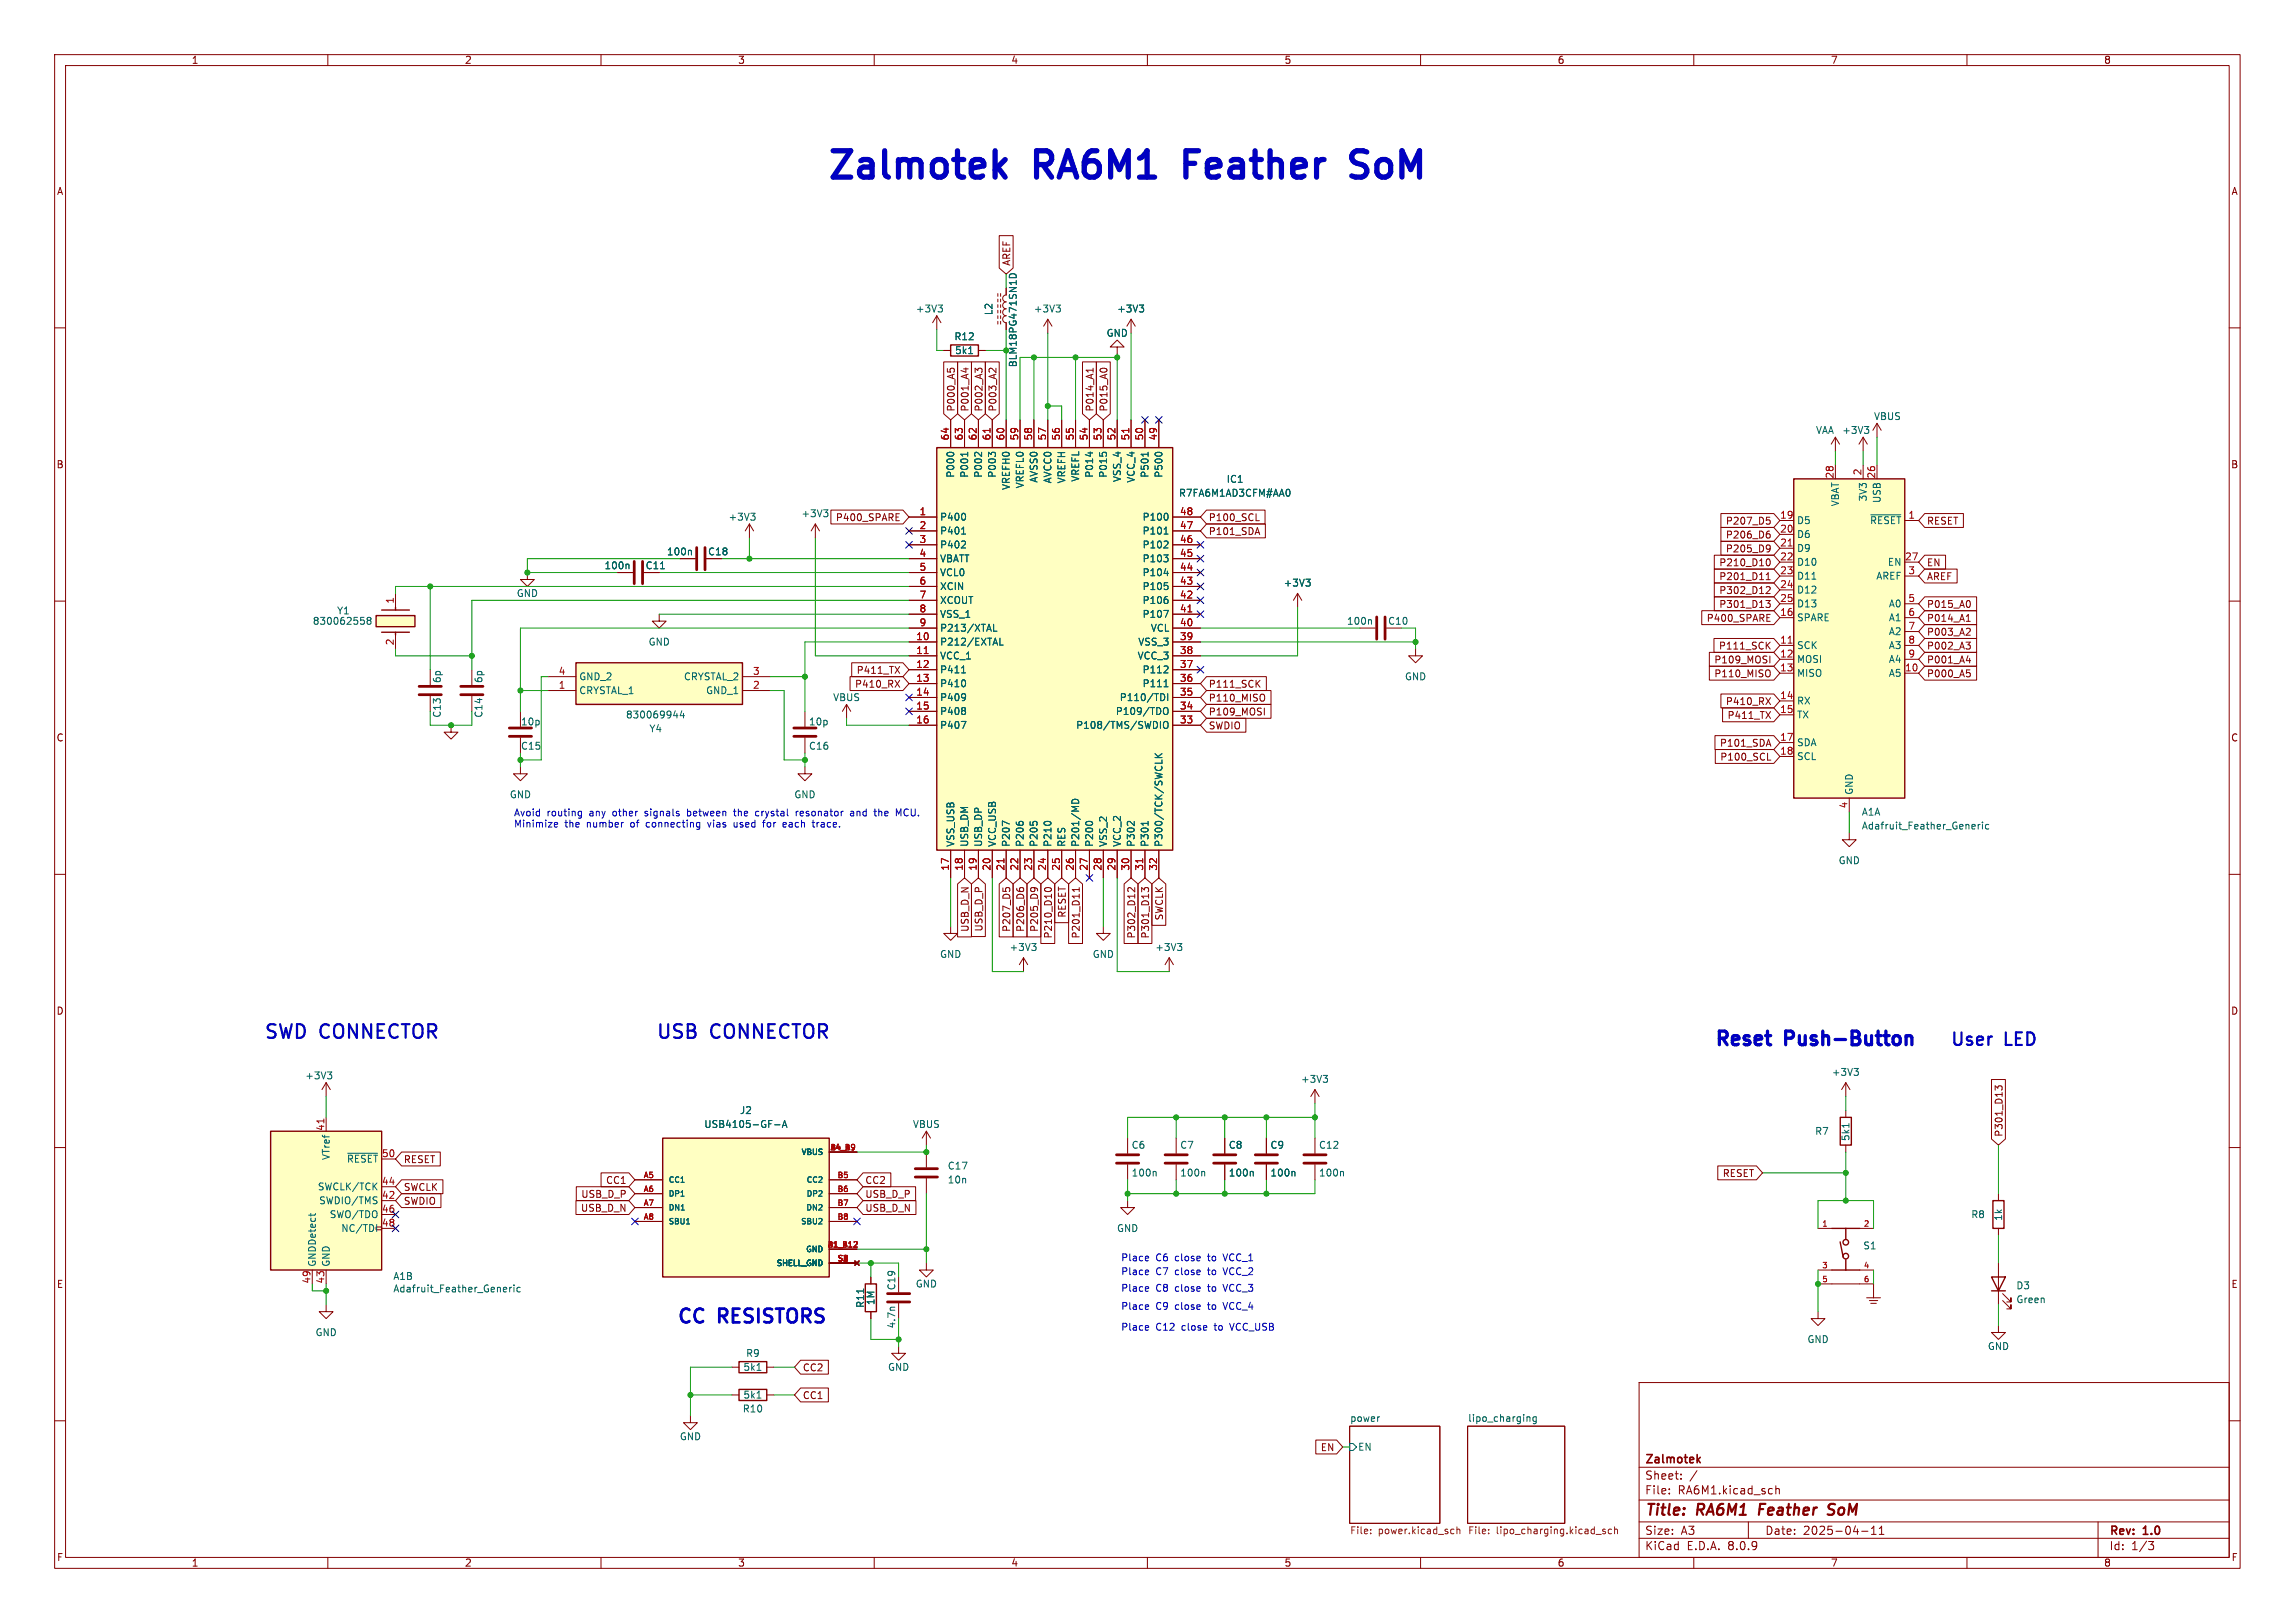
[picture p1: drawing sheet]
<svg xmlns="http://www.w3.org/2000/svg" width="297mm" height="210mm" viewBox="0 0 297 210" stroke-linecap="round" stroke-linejoin="round" font-family="sans-serif">
<defs><g id="words">
<g font-size="4.8" fill="#0000c2">
<text x="106.7" y="24.1">Zalmotek</text>
<text x="134" y="24.1">RA6M1</text>
<text x="154.7" y="24.1">Feather</text>
<text x="177.7" y="24.1">SoM</text>
</g>
<g font-size="2.5" fill="#0000c2">
<text x="34.1" y="134.5">SWD CONNECTOR</text>
<text x="84.9" y="134.5">USB</text>
<text x="92" y="134.5">CONNECTOR</text>
<text x="221.8" y="135.4">Reset</text>
<text x="231.3" y="135.4">Push-Button</text>
<text x="87.6" y="171.3">CC</text>
<text x="93.1" y="171.3">RESISTORS</text>
</g>
<g font-size="2.3" fill="#0000c2">
<text x="252.3" y="135.4">User</text>
<text x="259.5" y="135.4">LED</text>
</g>
<g font-size="2" fill="#840000">
<text x="212.8" y="196.5">Title:</text>
<text x="219.7" y="196.5">RA6M1</text>
<text x="228.2" y="196.5">Feather</text>
<text x="237.8" y="196.5">SoM</text>
</g>
<g font-size="1.5" fill="#840000">
<text x="212.8" y="191.6">Sheet:</text>
<text x="212.8" y="189.6">Zalmotek</text>
<text x="212.8" y="193.5">File:</text>
<text x="217.1" y="193.5">RA6M1.kicad_sch</text>
<text x="212.8" y="200.7">KiCad</text>
<text x="212.8" y="198.7">Size:</text>
<text x="217.5" y="198.7">A3</text>
<text x="218.3" y="200.7">E.D.A.</text>
<text x="223.7" y="200.7">8.0.9</text>
<text x="228.4" y="198.7">Date:</text>
<text x="233.3" y="198.7">2025-04-11</text>
<text x="272.9" y="198.9">Rev:</text>
<text x="272.9" y="200.7">Id:</text>
<text x="275.8" y="200.7">1/3</text>
<text x="277.4" y="198.9">1.0</text>
</g>
<g font-size="1.3" fill="#840000">
<text x="24.7" y="8.4">1</text>
<text x="60.1" y="8.4">2</text>
<text x="95.5" y="8.4">3</text>
<text x="130.8" y="8.4">4</text>
<text x="166.2" y="8.4">5</text>
<text x="201.5" y="8.4">6</text>
<text x="236.9" y="8.4">7</text>
<text x="272.2" y="8.4">8</text>
<text x="7.3" y="25.4">A</text>
<text x="288.7" y="25.4">A</text>
<text x="130.9" y="34.5" transform="rotate(-90 130.9 34.5)">AREF</text>
<text x="123.7" y="53.3" transform="rotate(-90 123.7 53.3)">P000_A5</text>
<text x="125.5" y="53.3" transform="rotate(-90 125.5 53.3)">P001_A4</text>
<text x="127.3" y="53.3" transform="rotate(-90 127.3 53.3)">P002_A3</text>
<text x="129.1" y="53.3" transform="rotate(-90 129.1 53.3)">P003_A2</text>
<text x="141.7" y="53.3" transform="rotate(-90 141.7 53.3)">P014_A1</text>
<text x="143.5" y="53.3" transform="rotate(-90 143.5 53.3)">P015_A0</text>
<text x="7.2" y="60.7">B</text>
<text x="288.7" y="60.7">B</text>
<text x="108.1" y="67.6">P400_SPARE</text>
<text x="156.4" y="69.4">P101_SDA</text>
<text x="156.4" y="67.6">P100_SCL</text>
<text x="223.3" y="71.6">P205_D9</text>
<text x="223.3" y="68">P207_D5</text>
<text x="223.3" y="69.8">P206_D6</text>
<text x="249.3" y="68">RESET</text>
<text x="83.5" y="73.8">C11</text>
<text x="91.6" y="72">C18</text>
<text x="222.4" y="77">P302_D12</text>
<text x="222.4" y="75.2">P201_D11</text>
<text x="222.4" y="73.4">P210_D10</text>
<text x="249.3" y="73.4">EN</text>
<text x="249.3" y="75.2">AREF</text>
<text x="220.8" y="80.6">P400_SPARE</text>
<text x="222.4" y="78.8">P301_D13</text>
<text x="249.3" y="78.8">P015_A0</text>
<text x="249.3" y="80.6">P014_A1</text>
<text x="249.3" y="82.4">P003_A2</text>
<text x="110.6" y="89.1">P410_RX</text>
<text x="110.8" y="87.3">P411_TX</text>
<text x="156.4" y="89.1">P111_SCK</text>
<text x="221.8" y="86">P109_MOSI</text>
<text x="221.8" y="87.8">P110_MISO</text>
<text x="222.4" y="84.2">P111_SCK</text>
<text x="249.3" y="84.2">P002_A3</text>
<text x="249.3" y="86">P001_A4</text>
<text x="249.3" y="87.8">P000_A5</text>
<text x="156.4" y="90.9">P110_MISO</text>
<text x="156.4" y="92.7">P109_MOSI</text>
<text x="156.4" y="94.5">SWDIO</text>
<text x="223.3" y="91.4">P410_RX</text>
<text x="223.5" y="93.2">P411_TX</text>
<text x="7.2" y="96.1">C</text>
<text x="222.5" y="96.8">P101_SDA</text>
<text x="222.6" y="98.6">P100_SCL</text>
<text x="288.7" y="96.1">C</text>
<text x="138.1" y="118.8" transform="rotate(-90 138.1 118.8)">RESET</text>
<text x="150.6" y="119.2" transform="rotate(-90 150.6 119.2)">SWCLK</text>
<text x="125.5" y="120.7" transform="rotate(-90 125.5 120.7)">USB_D_N</text>
<text x="127.3" y="120.6" transform="rotate(-90 127.3 120.6)">USB_D_P</text>
<text x="130.9" y="120.7" transform="rotate(-90 130.9 120.7)">P207_D5</text>
<text x="132.7" y="120.7" transform="rotate(-90 132.7 120.7)">P206_D6</text>
<text x="134.5" y="120.7" transform="rotate(-90 134.5 120.7)">P205_D9</text>
<text x="136.3" y="121.5" transform="rotate(-90 136.3 121.5)">P210_D10</text>
<text x="139.9" y="121.5" transform="rotate(-90 139.9 121.5)">P201_D11</text>
<text x="147" y="121.5" transform="rotate(-90 147 121.5)">P302_D12</text>
<text x="148.8" y="121.5" transform="rotate(-90 148.8 121.5)">P301_D13</text>
<text x="7.2" y="131.4">D</text>
<text x="288.7" y="131.4">D</text>
<text x="259.3" y="147.2" transform="rotate(-90 259.3 147.2)">P301_D13</text>
<text x="52.2" y="150.6">RESET</text>
<text x="52.2" y="154.2">SWCLK</text>
<text x="75.2" y="155.1">USB_D_P</text>
<text x="78.4" y="153.3">CC1</text>
<text x="111.9" y="155.1">USB_D_P</text>
<text x="111.9" y="153.3">CC2</text>
<text x="222.9" y="152.4">RESET</text>
<text x="52.2" y="156">SWDIO</text>
<text x="75.1" y="156.9">USB_D_N</text>
<text x="111.9" y="156.9">USB_D_N</text>
<text x="7.3" y="166.8">E</text>
<text x="288.7" y="166.8">E</text>
<text x="103.8" y="177.6">CC2</text>
<text x="103.8" y="181.2">CC1</text>
<text x="170.9" y="187.9">EN</text>
<text x="7.3" y="202.1">F</text>
<text x="24.7" y="202.9">1</text>
<text x="60.1" y="202.9">2</text>
<text x="95.5" y="202.9">3</text>
<text x="130.8" y="202.9">4</text>
<text x="166.2" y="202.9">5</text>
<text x="201.5" y="202.9">6</text>
<text x="236.9" y="202.9">7</text>
<text x="272.2" y="202.9">8</text>
<text x="288.7" y="202.1">F</text>
</g>
<g font-size="1.3" fill="#006464">
<text x="118.5" y="40.6">+3V3</text>
<text x="128.6" y="40.9" transform="rotate(-90 128.6 40.9)">L2</text>
<text x="133.7" y="40.6">+3V3</text>
<text x="144.5" y="40.6">+3V3</text>
<text x="123.4" y="44.2">R12</text>
<text x="123.5" y="46">5k1</text>
<text x="131.7" y="47.6" transform="rotate(-90 131.7 47.6)">BLM18PG471SN1D</text>
<text x="143.1" y="43.7">GND</text>
<text x="234.9" y="56.3">VAA</text>
<text x="238.3" y="56.3">+3V3</text>
<text x="242.5" y="54.5">VBUS</text>
<text x="123.6" y="61.9" transform="rotate(-90 123.6 61.9)">P000</text>
<text x="125.4" y="61.9" transform="rotate(-90 125.4 61.9)">P001</text>
<text x="127.2" y="61.9" transform="rotate(-90 127.2 61.9)">P002</text>
<text x="129" y="61.9" transform="rotate(-90 129 61.9)">P003</text>
<text x="130.8" y="63.5" transform="rotate(-90 130.8 63.5)">VREFH0</text>
<text x="132.6" y="63.3" transform="rotate(-90 132.6 63.3)">VREFL0</text>
<text x="134.4" y="62.5" transform="rotate(-90 134.4 62.5)">AVSS0</text>
<text x="136.2" y="62.6" transform="rotate(-90 136.2 62.6)">AVCC0</text>
<text x="138" y="62.6" transform="rotate(-90 138 62.6)">VREFH</text>
<text x="139.8" y="62.4" transform="rotate(-90 139.8 62.4)">VREFL</text>
<text x="141.6" y="61.9" transform="rotate(-90 141.6 61.9)">P014</text>
<text x="143.4" y="61.9" transform="rotate(-90 143.4 61.9)">P015</text>
<text x="145.2" y="62.4" transform="rotate(-90 145.2 62.4)">VSS_4</text>
<text x="147" y="62.5" transform="rotate(-90 147 62.5)">VCC_4</text>
<text x="148.8" y="61.9" transform="rotate(-90 148.8 61.9)">P501</text>
<text x="150.6" y="61.9" transform="rotate(-90 150.6 61.9)">P500</text>
<text x="152.5" y="64.4">R7FA6M1AD3CFM#AA0</text>
<text x="158.7" y="62.6">IC1</text>
<text x="238.1" y="65.6" transform="rotate(-90 238.1 65.6)">VBAT</text>
<text x="241.7" y="64.9" transform="rotate(-90 241.7 64.9)">3V3</text>
<text x="243.5" y="65.2" transform="rotate(-90 243.5 65.2)">USB</text>
<text x="94.2" y="67.5">+3V3</text>
<text x="103.6" y="67.1">+3V3</text>
<text x="121.6" y="67.5">P400</text>
<text x="121.6" y="69.3">P401</text>
<text x="121.6" y="71.1">P402</text>
<text x="147.8" y="71.1">P102</text>
<text x="147.8" y="69.3">P101</text>
<text x="147.8" y="67.5">P100</text>
<text x="232.5" y="68">D5</text>
<text x="232.5" y="69.8">D6</text>
<text x="232.5" y="71.6">D9</text>
<text x="241.9" y="68">~{RESET}</text>
<text x="66.8" y="77.4">GND</text>
<text x="78.2" y="73.8">100n</text>
<text x="86.2" y="72">100n</text>
<text x="121.6" y="72.9">VBATT</text>
<text x="121.6" y="74.7">VCL0</text>
<text x="121.6" y="76.5">XCIN</text>
<text x="147.8" y="76.5">P105</text>
<text x="147.8" y="74.7">P104</text>
<text x="147.8" y="72.9">P103</text>
<text x="166.1" y="76">+3V3</text>
<text x="232.5" y="73.3">D10</text>
<text x="232.5" y="75.1">D11</text>
<text x="232.5" y="76.9">D12</text>
<text x="242.7" y="75.1">AREF</text>
<text x="244.2" y="73.3">EN</text>
<text x="40.4" y="81">830062558</text>
<text x="43.6" y="79.6">Y1</text>
<text x="83.9" y="83.7">GND</text>
<text x="121.6" y="83.7">P212/EXTAL</text>
<text x="121.6" y="78.3">XCOUT</text>
<text x="121.6" y="80.1">VSS_1</text>
<text x="121.6" y="81.9">P213/XTAL</text>
<text x="147.2" y="83.7">VSS_3</text>
<text x="147.8" y="80.1">P107</text>
<text x="147.8" y="78.3">P106</text>
<text x="148.9" y="81.9">VCL</text>
<text x="174.2" y="81">100n</text>
<text x="179.6" y="81">C10</text>
<text x="232.5" y="80.5">SPARE</text>
<text x="232.5" y="78.7">D13</text>
<text x="244.4" y="78.7">A0</text>
<text x="244.4" y="80.5">A1</text>
<text x="244.4" y="82.3">A2</text>
<text x="57.2" y="88.4" transform="rotate(-90 57.2 88.4)">6p</text>
<text x="62.6" y="88.4" transform="rotate(-90 62.6 88.4)">6p</text>
<text x="74.9" y="90">CRYSTAL_1</text>
<text x="74.9" y="88.2">GND_2</text>
<text x="88.4" y="88.2">CRYSTAL_2</text>
<text x="91.3" y="90">GND_1</text>
<text x="121.6" y="85.5">VCC_1</text>
<text x="121.6" y="87.3">P411</text>
<text x="121.6" y="89.1">P410</text>
<text x="147.2" y="85.5">VCC_3</text>
<text x="147.8" y="89.1">P111</text>
<text x="147.8" y="87.3">P112</text>
<text x="181.8" y="88.2">GND</text>
<text x="232.5" y="84.1">SCK</text>
<text x="232.5" y="85.9">MOSI</text>
<text x="232.5" y="87.7">MISO</text>
<text x="244.4" y="87.7">A5</text>
<text x="244.4" y="84.1">A3</text>
<text x="244.4" y="85.9">A4</text>
<text x="57.2" y="92.9" transform="rotate(-90 57.2 92.9)">C13</text>
<text x="62.6" y="92.9" transform="rotate(-90 62.6 92.9)">C14</text>
<text x="67.4" y="94">10p</text>
<text x="80.9" y="93.1">830069944</text>
<text x="84" y="94.9">Y4</text>
<text x="104.6" y="94">10p</text>
<text x="107.8" y="90.9">VBUS</text>
<text x="121.6" y="90.9">P409</text>
<text x="121.6" y="92.7">P408</text>
<text x="121.6" y="94.5">P407</text>
<text x="139.2" y="94.5">P108/TMS/SWDIO</text>
<text x="144.3" y="92.7">P109/TDO</text>
<text x="144.8" y="90.9">P110/TDI</text>
<text x="232.5" y="91.3">RX</text>
<text x="232.5" y="93.1">TX</text>
<text x="67.4" y="97.1">C15</text>
<text x="104.6" y="97.1">C16</text>
<text x="232.5" y="96.7">SDA</text>
<text x="232.5" y="98.5">SCL</text>
<text x="65.9" y="103.4">GND</text>
<text x="102.7" y="103.4">GND</text>
<text x="239.9" y="102.9" transform="rotate(-90 239.9 102.9)">GND</text>
<text x="240.9" y="105.7">A1A</text>
<text x="240.9" y="107.5">Adafruit_Feather_Generic</text>
<text x="123.6" y="109.6" transform="rotate(-90 123.6 109.6)">VSS_USB</text>
<text x="125.4" y="109.6" transform="rotate(-90 125.4 109.6)">USB_DM</text>
<text x="127.2" y="109.6" transform="rotate(-90 127.2 109.6)">USB_DP</text>
<text x="129" y="109.6" transform="rotate(-90 129 109.6)">VCC_USB</text>
<text x="130.8" y="109.6" transform="rotate(-90 130.8 109.6)">P207</text>
<text x="132.6" y="109.6" transform="rotate(-90 132.6 109.6)">P206</text>
<text x="134.4" y="109.6" transform="rotate(-90 134.4 109.6)">P205</text>
<text x="136.2" y="109.6" transform="rotate(-90 136.2 109.6)">P210</text>
<text x="138" y="109.6" transform="rotate(-90 138 109.6)">RES</text>
<text x="139.8" y="109.6" transform="rotate(-90 139.8 109.6)">P201/MD</text>
<text x="141.6" y="109.6" transform="rotate(-90 141.6 109.6)">P200</text>
<text x="143.4" y="109.6" transform="rotate(-90 143.4 109.6)">VSS_2</text>
<text x="145.2" y="109.6" transform="rotate(-90 145.2 109.6)">VCC_2</text>
<text x="147" y="109.6" transform="rotate(-90 147 109.6)">P302</text>
<text x="148.8" y="109.6" transform="rotate(-90 148.8 109.6)">P301</text>
<text x="150.6" y="109.6" transform="rotate(-90 150.6 109.6)">P300/TCK/SWCLK</text>
<text x="237.9" y="112">GND</text>
<text x="121.6" y="124.1">GND</text>
<text x="130.6" y="123.2">+3V3</text>
<text x="141.3" y="124.1">GND</text>
<text x="149.4" y="123.2">+3V3</text>
<text x="39.4" y="139.8">+3V3</text>
<text x="168.3" y="140.3">+3V3</text>
<text x="237" y="139.4">+3V3</text>
<text x="91.1" y="146.1">USB4105-GF-A</text>
<text x="95.7" y="144.3">J2</text>
<text x="118.1" y="146.1">VBUS</text>
<text x="146.4" y="148.8">C6</text>
<text x="152.7" y="148.8">C7</text>
<text x="159" y="148.8">C8</text>
<text x="164.3" y="148.8">C9</text>
<text x="170.6" y="148.8">C12</text>
<text x="234.8" y="147">R7</text>
<text x="239.5" y="147.7" transform="rotate(-90 239.5 147.7)">5k1</text>
<text x="41.1" y="154.2">SWCLK/TCK</text>
<text x="41.2" y="156">SWDIO/TMS</text>
<text x="42.8" y="150.2" transform="rotate(-90 42.8 150.2)">VTref</text>
<text x="44.8" y="150.6">~{RESET}</text>
<text x="122.6" y="151.5">C17</text>
<text x="122.6" y="153.3">10n</text>
<text x="146.4" y="152.4">100n</text>
<text x="152.7" y="152.4">100n</text>
<text x="159" y="152.4">100n</text>
<text x="164.3" y="152.4">100n</text>
<text x="170.6" y="152.4">100n</text>
<text x="42.6" y="157.8">SWO/TDO</text>
<text x="44.1" y="159.6">NC/TDI</text>
<text x="144.5" y="159.6">GND</text>
<text x="241.1" y="161.8">S1</text>
<text x="255" y="157.8">R8</text>
<text x="259.2" y="158" transform="rotate(-90 259.2 158)">1k</text>
<text x="41" y="164" transform="rotate(-90 41 164)">GNDDetect</text>
<text x="42.8" y="164" transform="rotate(-90 42.8 164)">GND</text>
<text x="50.8" y="165.8">A1B</text>
<text x="50.8" y="167.4">Adafruit_Feather_Generic</text>
<text x="116" y="167" transform="rotate(-90 116 167)">C19</text>
<text x="118.4" y="166.7">GND</text>
<text x="260.9" y="167">D3</text>
<text x="40.8" y="173">GND</text>
<text x="112" y="169.3" transform="rotate(-90 112 169.3)">R11</text>
<text x="113.3" y="168.9" transform="rotate(-90 113.3 168.9)">1M</text>
<text x="116" y="172" transform="rotate(-90 116 172)">4.7n</text>
<text x="233.8" y="173.9">GND</text>
<text x="260.9" y="168.8">Green</text>
<text x="96.1" y="177.5">5k1</text>
<text x="96.5" y="175.7">R9</text>
<text x="114.9" y="177.5">GND</text>
<text x="257.2" y="174.8">GND</text>
<text x="96.1" y="182.9">R10</text>
<text x="96.1" y="181.1">5k1</text>
<text x="174.7" y="184">power</text>
<text x="189.9" y="184">lipo_charging</text>
<text x="87.9" y="186.5">GND</text>
<text x="175.7" y="187.8">EN</text>
</g>
<g font-size="1.3" fill="#a90000">
<text x="122.8" y="57.1" transform="rotate(-90 122.8 57.1)">64</text>
<text x="124.6" y="57.1" transform="rotate(-90 124.6 57.1)">63</text>
<text x="126.4" y="57.1" transform="rotate(-90 126.4 57.1)">62</text>
<text x="128.2" y="57.1" transform="rotate(-90 128.2 57.1)">61</text>
<text x="130" y="57.1" transform="rotate(-90 130 57.1)">60</text>
<text x="131.8" y="57.1" transform="rotate(-90 131.8 57.1)">59</text>
<text x="133.6" y="57.1" transform="rotate(-90 133.6 57.1)">58</text>
<text x="135.4" y="57.1" transform="rotate(-90 135.4 57.1)">57</text>
<text x="137.2" y="57.1" transform="rotate(-90 137.2 57.1)">56</text>
<text x="139" y="57.1" transform="rotate(-90 139 57.1)">55</text>
<text x="140.8" y="57.1" transform="rotate(-90 140.8 57.1)">54</text>
<text x="142.6" y="57.1" transform="rotate(-90 142.6 57.1)">53</text>
<text x="144.4" y="57.1" transform="rotate(-90 144.4 57.1)">52</text>
<text x="146.2" y="57.1" transform="rotate(-90 146.2 57.1)">51</text>
<text x="148" y="57.1" transform="rotate(-90 148 57.1)">50</text>
<text x="149.8" y="57.1" transform="rotate(-90 149.8 57.1)">49</text>
<text x="237.3" y="62" transform="rotate(-90 237.3 62)">28</text>
<text x="240.9" y="61.6" transform="rotate(-90 240.9 61.6)">2</text>
<text x="242.7" y="62" transform="rotate(-90 242.7 62)">26</text>
<text x="118.9" y="66.7">1</text>
<text x="118.9" y="68.5">2</text>
<text x="118.9" y="70.3">3</text>
<text x="152.6" y="70.3">46</text>
<text x="152.6" y="68.5">47</text>
<text x="152.6" y="66.7">48</text>
<text x="230.3" y="67.2">19</text>
<text x="230.3" y="69">20</text>
<text x="230.3" y="70.8">21</text>
<text x="246.9" y="67.2">1</text>
<text x="118.9" y="72.1">4</text>
<text x="118.9" y="73.9">5</text>
<text x="118.9" y="75.7">6</text>
<text x="118.9" y="77.5">7</text>
<text x="152.6" y="77.5">42</text>
<text x="152.6" y="75.7">43</text>
<text x="152.6" y="73.9">44</text>
<text x="152.6" y="72.1">45</text>
<text x="230.3" y="72.6">22</text>
<text x="230.3" y="74.4">23</text>
<text x="230.3" y="76.2">24</text>
<text x="230.3" y="77.9">25</text>
<text x="246.5" y="72.6">27</text>
<text x="246.9" y="74.4">3</text>
<text x="246.9" y="77.9">5</text>
<text x="51" y="83.6" transform="rotate(-90 51 83.6)">2</text>
<text x="51" y="78.2" transform="rotate(-90 51 78.2)">1</text>
<text x="118.5" y="82.9">10</text>
<text x="118.9" y="79.3">8</text>
<text x="118.9" y="81.1">9</text>
<text x="152.6" y="82.9">39</text>
<text x="152.6" y="81.1">40</text>
<text x="152.6" y="79.3">41</text>
<text x="230.3" y="83.3">11</text>
<text x="230.3" y="79.7">16</text>
<text x="246.9" y="79.7">6</text>
<text x="246.9" y="81.5">7</text>
<text x="246.9" y="83.3">8</text>
<text x="72.2" y="89.2">1</text>
<text x="72.2" y="87.4">4</text>
<text x="97.4" y="89.2">2</text>
<text x="97.4" y="87.4">3</text>
<text x="118.5" y="84.7">11</text>
<text x="118.5" y="86.5">12</text>
<text x="118.5" y="88.3">13</text>
<text x="152.6" y="88.3">36</text>
<text x="152.6" y="86.5">37</text>
<text x="152.6" y="84.7">38</text>
<text x="230.3" y="85.1">12</text>
<text x="230.3" y="86.9">13</text>
<text x="246.5" y="86.9">10</text>
<text x="246.9" y="85.1">9</text>
<text x="118.5" y="90.1">14</text>
<text x="118.5" y="91.9">15</text>
<text x="118.5" y="93.7">16</text>
<text x="152.6" y="93.7">33</text>
<text x="152.6" y="91.9">34</text>
<text x="152.6" y="90.1">35</text>
<text x="230.3" y="90.5">14</text>
<text x="230.3" y="92.3">15</text>
<text x="230.3" y="95.9">17</text>
<text x="230.3" y="97.7">18</text>
<text x="239.1" y="104.7" transform="rotate(-90 239.1 104.7)">4</text>
<text x="122.8" y="112.7" transform="rotate(-90 122.8 112.7)">17</text>
<text x="124.6" y="112.7" transform="rotate(-90 124.6 112.7)">18</text>
<text x="126.4" y="112.7" transform="rotate(-90 126.4 112.7)">19</text>
<text x="128.2" y="112.7" transform="rotate(-90 128.2 112.7)">20</text>
<text x="130" y="112.7" transform="rotate(-90 130 112.7)">21</text>
<text x="131.8" y="112.7" transform="rotate(-90 131.8 112.7)">22</text>
<text x="133.6" y="112.7" transform="rotate(-90 133.6 112.7)">23</text>
<text x="135.4" y="112.7" transform="rotate(-90 135.4 112.7)">24</text>
<text x="137.2" y="112.7" transform="rotate(-90 137.2 112.7)">25</text>
<text x="139" y="112.7" transform="rotate(-90 139 112.7)">26</text>
<text x="140.8" y="112.7" transform="rotate(-90 140.8 112.7)">27</text>
<text x="142.6" y="112.7" transform="rotate(-90 142.6 112.7)">28</text>
<text x="144.4" y="112.7" transform="rotate(-90 144.4 112.7)">29</text>
<text x="146.2" y="112.7" transform="rotate(-90 146.2 112.7)">30</text>
<text x="148" y="112.7" transform="rotate(-90 148 112.7)">31</text>
<text x="149.8" y="112.7" transform="rotate(-90 149.8 112.7)">32</text>
<text x="42" y="146.4" transform="rotate(-90 42 146.4)">41</text>
<text x="49.4" y="149.8">50</text>
<text x="49.4" y="155.2">42</text>
<text x="49.4" y="153.4">44</text>
<text x="49.4" y="157">46</text>
<text x="49.4" y="158.8">48</text>
<text x="40.2" y="166.2" transform="rotate(-90 40.2 166.2)">49</text>
<text x="42" y="166.2" transform="rotate(-90 42 166.2)">43</text>
</g>
<g font-size="1.3" fill="#0000c2">
<text x="66.5" y="105.7">Avoid</text>
<text x="66.5" y="107.1">Minimize</text>
<text x="70.8" y="105.7">routing</text>
<text x="73.1" y="107.1">the</text>
<text x="76" y="107.1">number</text>
<text x="76.4" y="105.7">any</text>
<text x="79.5" y="105.7">other</text>
<text x="81.8" y="107.1">of</text>
<text x="83.8" y="105.7">signals</text>
<text x="84" y="107.1">connecting</text>
<text x="89.4" y="105.7">between</text>
<text x="92.1" y="107.1">vias</text>
<text x="95.6" y="107.1">used</text>
<text x="95.6" y="105.7">the</text>
<text x="98.5" y="105.7">crystal</text>
<text x="99.5" y="107.1">for</text>
<text x="102.2" y="107.1">each</text>
<text x="103.9" y="105.7">resonator</text>
<text x="106.2" y="107.1">trace.</text>
<text x="111.1" y="105.7">and</text>
<text x="114.4" y="105.7">the</text>
<text x="117.3" y="105.7">MCU.</text>
<text x="145" y="163.3">Place</text>
<text x="145" y="167.2">Place</text>
<text x="145" y="165.1">Place</text>
<text x="149.6" y="163.3">C6</text>
<text x="149.6" y="167.2">C8</text>
<text x="149.6" y="165.1">C7</text>
<text x="152.2" y="163.3">close</text>
<text x="152.2" y="167.2">close</text>
<text x="152.2" y="165.1">close</text>
<text x="156.5" y="163.3">to</text>
<text x="156.5" y="167.2">to</text>
<text x="156.5" y="165.1">to</text>
<text x="158.7" y="163.3">VCC_1</text>
<text x="158.7" y="167.2">VCC_3</text>
<text x="158.7" y="165.1">VCC_2</text>
<text x="145" y="169.5">Place</text>
<text x="145" y="172.2">Place</text>
<text x="149.6" y="169.5">C9</text>
<text x="149.6" y="172.2">C12</text>
<text x="152.2" y="169.5">close</text>
<text x="153" y="172.2">close</text>
<text x="156.5" y="169.5">to</text>
<text x="157.4" y="172.2">to</text>
<text x="158.7" y="169.5">VCC_4</text>
<text x="159.5" y="172.2">VCC_USB</text>
</g>
<g font-size="1.3" fill="#725600">
<text x="174.7" y="198.7">File:</text>
<text x="178.4" y="198.7">power.kicad_sch</text>
<text x="189.9" y="198.7">File:</text>
<text x="193.6" y="198.7">lipo_charging.kicad_sch</text>
</g>
<g font-size="1" fill="#006464">
<text x="103.6" y="149.6">VBUS</text>
<text x="86.5" y="153.2">CC1</text>
<text x="86.5" y="155">DP1</text>
<text x="104.3" y="153.2">CC2</text>
<text x="104.3" y="155">DP2</text>
<text x="86.5" y="156.8">DN1</text>
<text x="86.5" y="158.6">SBU1</text>
<text x="103.6" y="158.6">SBU2</text>
<text x="104.3" y="156.8">DN2</text>
<text x="100.4" y="164">SHELL_GND</text>
<text x="104.2" y="162.2">GND</text>
</g>
<g font-size="1" fill="#a90000">
<text x="107.4" y="148.9">B4_A9</text>
<text x="83.2" y="152.5">A5</text>
<text x="83.2" y="154.3">A6</text>
<text x="108.3" y="152.5">B5</text>
<text x="108.3" y="154.3">B6</text>
<text x="83.2" y="156.1">A7</text>
<text x="83.2" y="157.9">A8</text>
<text x="107.1" y="161.5">B1_A12</text>
<text x="108.3" y="156.1">B7</text>
<text x="108.3" y="157.9">B8</text>
<text x="235.7" y="158.8">1</text>
<text x="241.1" y="158.8">2</text>
<text x="108.3" y="163.3">S4</text>
<text x="109" y="163.3">1</text>
<text x="109" y="163.3">2</text>
<text x="235.7" y="164.2">3</text>
<text x="235.7" y="166">5</text>
<text x="241.1" y="164.2">4</text>
<text x="241.1" y="166">6</text>
</g>
</g></defs>
<g fill="none" stroke="#840000" stroke-width=".13">
<path d="M7.1 7.1h282.8v195.8h-282.8zM8.5 8.5h280v193h-280zM42.4 7.1v1.4M77.8 7.1v1.4M113.1 7.1v1.4M148.5 7.1v1.4M183.8 7.1v1.4M219.2 7.1v1.4M254.6 7.1v1.4M7.1 42.4h1.4M288.5 42.4h1.4M7.1 77.8h1.4"/>
<path d="M79.9 74.1h2M288.5 77.8h1.4M7.1 113.1h1.4M288.5 113.1h1.4M7.1 148.5h1.4M288.5 148.5h1.4M212.1 178.9h76.4v22.6h-76.4zM7.1 183.8h1.4M174.7 184.5h11.6v12.6h-11.6zM189.9 184.5h12.6v12.6h-12.6zM212.1 199h76.4M212.1 196.9h76.4"/>
<path d="M212.1 194.1h76.4M212.1 189.9h76.4M216 193.2v.1M216 192.7v.1M217.5 191.3v.1M217.5 190.7v.1M219.6 190.3l-.9 1.4M226.3 196.9v2.1M229.8 192.2v1.1M229.8 192.7l.2-.1 .2 .1 .1 .6M240.9 198.1h.8M242.2 198.5h.6"/>
<path d="M242.2 197.8l.3-.3v1M243.2 198.5h.6M243.2 197.8l.3-.3v1M271.5 196.9v4.6M278.1 199.5h.6l-.3 .4 .3 .1v.3l-.2 .2h-.3M288.5 183.8h1.4M42.4 201.5v1.4M77.8 201.5v1.4M113.1 201.5v1.4M148.5 201.5v1.4M183.8 201.5v1.4M219.2 201.5v1.4"/>
<path d="M254.6 201.5v1.4"/>
</g>
<path d="M227.8 194.6l-.2 1.4M237.3 195.9a.6 .6 0 0 1-.8 0M237.3 194.6l-.5 .1a.33 .33 0 0 0-.2 .3 .33 .33 0 0 0 .3 .3l.4 .1" fill="none" stroke="#840000" stroke-width=".28"/>
<path d="M219.7 188.9l.3 .4M220 188.6l-.4 .4" fill="none" stroke="#840000" stroke-width=".21"/>
<path d="M81.3 73l.1 .1v.5M85.5 73.6h.5M174.7 186.8h.4l.5 .4-.5 .5h-.4zM178.5 183.3h.1M197.7 183.4h.3v.5M198.8 183.4l-.2-.1-.2 .2 .1 .4h.3M198.8 183.3v.7l-.2 .2h-.2" fill="none" stroke="#006464" stroke-width=".13"/>
<path d="M177.4 198.4v.1M177.4 197.9v.1M187.9 197.9h.3M188.2 198.4l-.3 .1M188.5 197.9h.2h.2v.6M188.5 197.6v.9M192.6 198.4v.1M192.6 197.9v.1M207.7 197.9h-.2l-.1 .1v.1l.3 .1v.2h-.3M208.6 197.9h-.3l-.2 .1 .1 .4h.4M208.9 197.9h.2h.2v.6M208.9 197.6v.9" fill="none" stroke="#725600" stroke-width=".13"/>
<path d="M82.1 72.6v2.9M83.2 72.6v2.9" fill="none" stroke="#840000" stroke-width=".36"/>
<path d="M74.5 85.8h21.6v5.3h-21.6z" fill="#ffffc2"/>
<path d="M74.5 85.8h21.6v5.3h-21.6z" fill="none" stroke="#840000" stroke-width=".18"/>
<g fill="none" stroke="#840000" stroke-width=".13">
<path d="M135.6 41.3l-.5 .9M135.6 41.3v1.8M135.6 41.3l.5 .9M237.5 56.6l-.5 .9M237.5 56.6v1.8M237.5 56.6l.6 .9M68.2 74.1v.9h.9l-.9 .9-.8-.9h.8M88 72.3h2M97 67.8l-.6 .9M97 67.8v1.8M97 67.8l.5 .9M105.5 67.8l-.5 .9"/>
<path d="M105.5 67.8v1.8M105.5 67.8l.6 .9M167.9 76.8l-.5 .9M167.9 76.8v1.8M167.9 76.8l.6 .9M55.7 86.7v1.9M55.7 90.1v1.9M61.1 86.7v1.9M61.1 90.1v1.9M67.4 92v2M67.4 95.5v1.9M70.9 89.4h3.6"/>
<path d="M70.9 87.6h3.6M96.1 89.4h3.6M96.1 87.6h3.6M109.6 91.1l-.6 .9M109.6 91.1v1.8M109.6 91.1l.5 .9M176 81.3h2M183.2 84v.9h.9l-.9 .9-.9-.9h.9M132.5 123.9l-.6 .9M132.5 123.9v1.8M132.5 123.9l.5 .9M151.3 123.9l-.5 .9"/>
<path d="M151.3 123.9v1.8M151.3 123.9l.6 .9M42.2 140.1l-.5 .9M42.2 140.1v1.8M42.2 140.1l.5 .9M119.9 146.4l-.6 .9M119.9 146.4v1.8M119.9 149.1v1.9M119.9 152.5v2M119.9 146.4l.5 .9M145.9 155.4v.9h.9l-.9 .9-.9-.9h.9M145.9 147.3v1.9"/>
<path d="M145.9 150.7v2M152.2 147.3v1.9M152.2 150.7v2M158.5 147.3v1.9M158.5 150.7v2M163.9 147.3v1.9M163.9 150.7v2M170.2 141l-.6 .9M170.2 141v1.8M170.2 147.3v1.9M170.2 150.7v2M170.2 141l.5 .9"/>
<path d="M119.9 163.4v.9h.9l-.9 .9-.9-.9h.9"/>
</g>
<g fill="none" stroke="#006464" stroke-width=".13">
<path d="M136.7 39.5h.5l-.3 .3M137.1 39.8l.1 .2v.2l-.1 .2M89.4 71.2l.1 .1v.5M97.2 66.4h.5l-.3 .4M97.5 66.8l.2 .1v.2l-.2 .2M106.6 66h.5l-.3 .3M107 66.3l.1 .2v.2l-.1 .2M169 74.9h.6l-.3 .4M169.4 75.3l.2 .2v.2l-.2 .1M87.2 92.6h.5M87.6 92.3v.6M88.2 92l-.2 .6h.6"/>
<path d="M88.5 92.3v.6M177.4 80.2l.1 .1v.5M42.4 138.7h.5l-.3 .3M42.8 139l.1 .2v.2l-.1 .2M133.5 122.1h.6l-.3 .3M133.9 122.4l.2 .2v.2l-.2 .2M152.4 122.1h.5l-.3 .3M152.8 122.4l.1 .2v.2l-.1 .2M171.2 139.2h.6l-.3 .3M171.6 139.5l.2 .2v.2l-.2 .1M149.5 151.6l.1 .1v.5M155.8 151.6l.1 .1v.5"/>
<path d="M162.1 151.6l.1 .1v.5M167.4 151.6l.2 .1v.5M173.7 151.6l.2 .1v.5"/>
</g>
<g fill="none" stroke="#840000" stroke-width=".36">
<path d="M90.2 70.9v2.8M91.2 70.9v2.8M178.2 79.8v2.9M179.2 79.8v2.9M54.2 89.9h2.9M54.2 88.8h2.9M59.6 89.9h2.9M59.6 88.8h2.9M65.9 95.3h2.9M65.9 94.2h2.9M118.4 152.3h2.9M118.4 151.2h2.9"/>
<path d="M144.5 150.5h2.9M144.5 149.4h2.9M150.8 150.5h2.8M150.8 149.4h2.8M157.1 150.5h2.8M157.1 149.4h2.8M162.4 150.5h2.9M162.4 149.4h2.9M168.7 150.5h2.9M168.7 149.4h2.9"/>
</g>
<path d="M48.7 79.7h5v1.4h-5z" fill="#ffffc2"/>
<path d="M48.7 79.7h5v1.4h-5zM49.4 78.9h3.6M51.2 78.6v.3M49.4 81.8h3.6M51.2 81.8v.4" fill="none" stroke="#840000" stroke-width=".18"/>
<path d="M51.2 76.8v1.8M51.2 82.2v1.8M142.8 119.9v.9h.9l-.9 .9-.9-.9h.9" fill="none" stroke="#840000" stroke-width=".13"/>
<path d="M46.7 79.9h.4M47 80.2l.2 .2v.2l-.2 .2M47.7 80.3l-.2-.2 .2-.2h.1l.2 .2-.2 .2M47.7 80.3l-.2 .1v.3l.2 .1 .2-.1 .1-.1v-.2l-.2-.1M47.7 80.3h.1" fill="none" stroke="#006464" stroke-width=".13"/>
<path d="M85.8 147.3h21.5v17.9h-21.5z" fill="#ffffc2"/>
<path d="M85.8 147.3h21.5v17.9h-21.5z" fill="none" stroke="#840000" stroke-width=".18"/>
<g fill="none" stroke="#840000" stroke-width=".13">
<path d="M58.4 93.8v.9h-.9l.9 .9 .9-.9h-.9M123 119.9v.9h.9l-.9 .9-.9-.9h.9M82.2 152.7h3.6M82.2 154.5h3.6M82.2 156.3h3.6M82.2 158h3.6M107.3 149.1h3.6M107.3 152.7h3.6M107.3 154.5h3.6M107.3 156.3h3.6M107.3 158h3.6M107.3 161.6h3.6"/>
<path d="M107.3 163.4h3.6M110.6 163.2l.6 .5M111.2 163.2l-.6 .5"/>
</g>
<path d="M110.5 161.4h.4M110.9 160.7v.3" fill="none" stroke="#a90000" stroke-width=".13"/>
<path d="M88.8 158.4h.5M100.3 145.5h.6M101.2 145.9l.3-.9 .3 .9M101.3 145.6h.5" fill="none" stroke="#006464" stroke-width=".13"/>
<path d="M121.2 57.9h30.6v52.1h-30.6z" fill="#ffffc2"/>
<path d="M121.2 57.9h30.6v52.1h-30.6zM123 44.6h3.6v1.5h-3.6z" fill="none" stroke="#840000" stroke-width=".18"/>
<g fill="none" stroke="#840000" stroke-width=".13">
<path d="M129.1 38v.3M129.1 38.7v.4M129.1 39.4v.4M129.5 38v.3M129.5 38.7v.4M129.5 39.4v.4M130.2 37.3v.9a.45 .45 0 0 0-.4 .4 .45 .45 0 0 0 .4 .5 .45 .45 0 0 0-.4 .4 .45 .45 0 0 0 .4 .5 .45 .45 0 0 0-.4 .4 .45 .45 0 0 0 .4 .5 .45 .45 0 0 0-.4 .4 .45 .45 0 0 0 .4 .5v.9M122.1 45.3h.9M123 54.3v3.6M124.8 54.3v3.6M126.6 54.3v3.6M126.6 45.3h.9"/>
<path d="M128.4 54.3v3.6M129.1 40.1v.4M129.1 40.9v.3M129.1 41.6v.3M129.5 40.1v.4M129.5 40.9v.3M129.5 41.6v.3M130.2 54.3v3.6M132 54.3v3.6M133.8 54.3v3.6M135.6 54.3v3.6M137.4 54.3v3.6"/>
<path d="M139.2 54.3v3.6M141 54.3v3.6M142.8 54.3v3.6M144.6 54.3v3.6M146.4 54.3v3.6M148.2 54.3v3.6M150 54.3v3.6M117.6 66.9h3.6M117.6 68.7h3.6M117.6 70.5h3.6M117.6 72.3h3.6M117.6 79.5h3.6"/>
<path d="M117.6 77.7h3.6M117.6 75.9h3.6M117.6 74.1h3.6M151.8 66.9h3.6M151.8 68.7h3.6M151.8 70.5h3.6M151.8 72.3h3.6M151.8 79.5h3.6M151.8 77.7h3.6M151.8 75.9h3.6M151.8 74.1h3.6M67.4 99.2v.9h.8l-.8 .9-.9-.9h.9"/>
<path d="M104.2 99.2v.9h.9l-.9 .9-.9-.9h.9M117.6 83.1h3.6M117.6 84.9h3.6M117.6 86.7h3.6M117.6 88.5h3.6M117.6 90.2h3.6M117.6 92h3.6M117.6 93.8h3.6M117.6 81.3h3.6M151.8 83.1h3.6M151.8 84.9h3.6M151.8 86.7h3.6"/>
<path d="M151.8 88.5h3.6M151.8 90.2h3.6M151.8 92h3.6M151.8 93.8h3.6M151.8 81.3h3.6M123 110v3.6M124.8 110v3.6M126.6 110v3.6M128.4 110v3.6M130.2 110v3.6M132 110v3.6M133.8 110v3.6"/>
<path d="M135.6 110v3.6M137.4 110v3.6M139.2 110v3.6M141 110v3.6M142.8 110v3.6M144.6 110v3.6M146.4 110v3.6M148.2 110v3.6M150 110v3.6"/>
</g>
<g fill="none" stroke="#006464" stroke-width=".13">
<path d="M130.7 35.5a.47 .47 0 0 1 .6-.1 .47 .47 0 0 1 .2 .5h-.9zM122.6 58.6l.3-.1 .5 .1M125.2 58.5v.5M125.4 45.8h.5M127 58.5v.6l-.5-.5-.2-.1-.1 .1M128.3 58.8l-.4-.3v.6M128.3 58.6l.1-.1 .4 .1M141.1 58.5v.5M142.3 58.6v.4M142.7 58.6l.1-.1 .3 .1M148.6 58.5v.5M149.6 58.6l.2-.1 .5 .1"/>
<path d="M124.4 69.1h.6M124.9 66.5l.1 .3-.1 .4M124.9 70l.1 .2-.1 .2-.5 .5h.6M150.6 79h.6l-.4 .9M150.6 71.8h.6l-.3 .3M150.6 69.1h.6M150.6 74.2h.6M150.7 75.4h.4M151.1 70l.1 .2-.1 .2-.5 .5h.6M151.1 66.5l.1 .3-.1 .4M151.1 72.2l.1 .1-.1 .4M151.1 75.8l.1 .1-.1 .3"/>
<path d="M151.1 77.6l.1 .1-.1 .3M166.6 63.3a.48 .48 0 0 1 .4 .5 .48 .48 0 0 1-.4 .4M124.4 93.4h.6l-.4 .9M124.4 87.1h.6M124.9 88.1l.1 .2-.1 .5M124.9 89.8l.1 .5-.2 .3M124.9 91.6l.1 .1-.1 .2M124.9 92l.1 .1-.1 .3M125 90.1l-.1 .2M128.6 80.8v.9h.4M129.4 82.6v.9h.4M149.5 98h.9"/>
<path d="M149.5 97.5l.5 .5M150.2 93.4v.9M150.4 98.3v.5M150.4 97.5l-.5 .4M150.4 89.8a.48 .48 0 0 1 .3 .4 .48 .48 0 0 1-.3 .5M150.6 93.5l.2-.1a.3 .3 0 0 1 .4 .3v.3a.3 .3 0 0 1-.3 .3 .3 .3 0 0 1-.3-.3zM150.6 91.7l.2-.1a.3 .3 0 0 1 .4 .3v.3a.3 .3 0 0 1-.3 .3 .3 .3 0 0 1-.3-.2M150.6 88.9h.6M151.1 86.2l.1 .1-.1 .3-.5 .5h.6M151.1 89.8v.9M130.6 106.6l-.9-.4v.6M131.9 106.4l.1-.1 .4 .1"/>
<path d="M133.3 106.3v.5M133.7 106.4l.1-.1 .4 .1M135.2 106.4l.3-.1 .4 .1M138.7 103.6a.48 .48 0 0 1 .6-.2 .48 .48 0 0 1 .3 .5h-.9zM140.6 106.4l.2-.1 .5 .1M146.8 106.3v.5l-.5-.5h-.2l-.2 .1M148.6 106.3v.5"/>
</g>
<path d="M128.1 55.4v.6M146.1 55.4v.6M153.7 79.2h.5M119.6 84.6h.5M129.9 111.1v.5M147.9 111.1v.5" fill="none" stroke="#a90000" stroke-width=".13"/>
<path d="M35 146.4h14.4v17.9h-14.4z" fill="#ffffc2"/>
<g fill="none" stroke="#840000" stroke-width=".18">
<path d="M35 146.4h14.4v17.9h-14.4zM237.1 158.9h3.6M238.9 158.9v1.4M257.9 155.4h1.4v3.5h-1.4zM95.6 179.8h3.6v1.4h-3.6zM112 166.1h1.4v3.6h-1.4zM237.1 164.3h3.6M238.1 160.7l.4 2M238.9 163v1.3"/>
<circle cx="238.9" cy="162.5" r=".36"/>
<circle cx="238.9" cy="160.7" r=".36"/>
</g>
<g fill="none" stroke="#840000" stroke-width=".13">
<path d="M121.2 40.9l-.5 .9M121.2 40.9v1.8M121.2 40.9l.6 .9M144.6 44.9h-.9l.9-.9 .9 .9h-.9v.9M146.4 41.3l-.6 .9M146.4 41.3v1.8M146.4 41.3l.5 .9M241.1 56.6l-.5 .9M241.1 56.6v1.8M241.1 56.6l.6 .9M85.3 79.5v.9h.9l-.9 .9-.9-.9h.9M239.3 107.8v.9h.9l-.9 .9-.9-.9h.9"/>
<path d="M42.2 144.6v1.8M48.7 158.8h.7v.3h-.7zM49.4 155.4h1.8M49.4 153.6h1.8M49.4 157.2h1.8M49.4 158.9h1.8M49.4 150h1.8M235.3 158.9h1.8M240.7 158.9h1.8M258.6 154.5v.9M258.6 158.9v.9M40.4 164.3v1.8"/>
<path d="M42.2 168.8v.9h.9l-.9 .9-.9-.9h.9M42.2 164.3v1.8M112.7 165.2v.9M112.7 169.7v.9M116.3 174.2v.9h.9l-.9 .9-.9-.9h.9M116.3 168.6v2M235.3 169.7v.9h.9l-.9 .9-.9-.9h.9M235.3 166.1h7.2v1.8M235.3 164.3h1.8M240.7 164.3h1.8M241.6 167.9h1.8M241.9 168.3h1.1"/>
<path d="M242.1 168.6h.7M94.7 180.5h.9M99.2 180.5h.9"/>
</g>
<path d="M41.9 144.8v.5" fill="none" stroke="#a90000" stroke-width=".13"/>
<g fill="none" stroke="#006464" stroke-width=".13">
<path d="M121.4 39.5h.6l-.3 .3M121.8 39.8l.2 .2v.2l-.2 .2M147.4 39.5h.6l-.3 .3M147.8 39.8l.2 .2v.2l-.2 .2M241.3 55.2h.5l-.3 .3M241.7 55.5l.1 .2v.2l-.1 .2M40.2 157v.4M40.8 157v.2M45 149.2h3.9M48.7 158.5v.9M66 166.6v.6M66.2 166.6l-.2 .1"/>
<path d="M66.5 166.3v.1M66.5 166.6v.6M67.3 166.6h-.2l-.2 .1 .1 .4h.3M111.8 166.8v.5M115.8 169.2h-.6M98 180.9h.5"/>
</g>
<path d="M114.9 168.5h2.8M114.9 167.4h2.8" fill="none" stroke="#840000" stroke-width=".36"/>
<path d="M232.1 62h14.4v41.3h-14.4z" fill="#ffffc2"/>
<path d="M232.1 62h14.4v41.3h-14.4zM238.2 144.6h1.4v3.6h-1.4zM95.6 176.2h3.6v1.4h-3.6zM257.7 165.2h1.8l-.9 1.8zM257.7 167h1.8" fill="none" stroke="#840000" stroke-width=".18"/>
<g fill="none" stroke="#840000" stroke-width=".13">
<path d="M129.3 30.5h1.8v4.2l-.9 .8-.9-.8zM130.2 37.3v.9M122.1 46.8h1.8v6.7l-.9 .8-.9-.8zM122.1 45.3h.9M122.6 47.7v.4M122.9 47.8l.2-.2h.2l.2 .2M123 54.3v3.6M123.9 46.8h1.8v6.7l-.9 .8-.9-.8zM124.7 47.7h.6M124.8 54.3v3.6M125 47.6v.6M125.7 46.8h1.8v6.7l-.9 .8-.9-.8z"/>
<path d="M126.5 47.8l.2-.2h.2l.2 .2M126.5 47.9l-.3-.3v.6M126.6 54.3v3.6M126.6 45.3h.9M127.5 46.8h1.8v6.7l-.9 .8-.9-.8zM128.4 54.3v3.6M128.9 47.6v.6l-.5-.5-.2-.1-.2 .2M130.2 41.8v.9M130.2 54.3v3.6M132 54.3v3.6M133.8 54.3v3.6M135.6 54.3v3.6"/>
<path d="M137.4 54.3v3.6M139.2 54.3v3.6M140.1 46.8h1.8v6.7l-.9 .8-.9-.8zM141 54.3v3.6M141.5 47.6v.6M141.5 47.9h-.9l.1 .1M141.9 46.8h1.8v6.7l-.9 .8-.9-.8zM142.4 47.9a.56 .56 0 0 1 .9 0M142.8 54.3v3.6M144.6 54.3v3.6M146.4 54.3v3.6M148.2 54.3v3.6"/>
<path d="M150 54.3v3.6M242.9 54.8v1.8M242.9 54.8l-.5 .9M242.9 54.8l.5 .9M79.9 74.1h2M88 72.3h2M107.5 66h9.4l.7 .9-.7 .9h-9.4zM116 67.4h.4M116 66.5h.4M117.6 72.3h3.6M117.6 74.1h3.6M117.6 66.9h3.6"/>
<path d="M117.6 68.7h3.6M117.6 70.5h3.6M117.6 79.5h3.6M117.6 77.7h3.6M117.6 75.9h3.6M151.8 72.3h3.6M151.8 74.1h3.6M151.8 66.9h3.6M151.8 68.7h3.6M151.8 70.5h3.6M151.8 79.5h3.6M151.8 77.7h3.6"/>
<path d="M151.8 75.9h3.6M156.1 67.8h7.7v1.8h-7.7l-.7-.9zM156.1 66h7.6v1.8h-7.6l-.7-.9zM162.6 67.4h.4M162.7 68.3l.3 .9M220.2 79h9.4l.7 .9-.7 .9h-9.4zM221.9 77.2h7.7l.7 .9-.7 .9h-7.7zM221.9 75.4h7.7l.7 .9-.7 .9h-7.7zM221.9 73.6h7.7l.7 .9-.7 .9h-7.7zM221.9 71.8h7.7l.7 .9-.7 .9h-7.7zM222.7 70h6.9l.7 .9-.7 .9h-6.9zM222.7 66.5h6.9l.7 .9-.7 .8h-6.9z"/>
<path d="M222.7 68.2h6.9l.7 .9-.7 .9h-6.9zM228.5 77.7h.6l-.3 .3 .2 .1 .1 .3-.2 .2h-.2M228.6 75h.5M228.6 74.4l.2-.3v.9M228.6 66.9h.4M228.7 79.5h.4M228.7 67.3h.2l.2 .1-.1 .3-.3 .1M228.7 72.4l.1-.1a.48 .48 0 0 1 .3 .5 .48 .48 0 0 1-.3 .4h-.1M228.7 75.9h.3l.1 .3-.6 .6h.6M228.7 69.1h.2l.2 .1-.1 .3-.3 .1M228.7 70.5h.2l.2 .2a.6 .6 0 0 1-.3 .7M228.8 68.7h.2"/>
<path d="M229.1 70.9l-.2 .2h-.2M230.3 67.4h1.8M230.3 79.9h1.8M230.3 69.1h1.8M230.3 70.9h1.8M230.3 72.7h1.8M230.3 74.5h1.8M230.3 76.3h1.8M230.3 78.1h1.8M237.5 60.2v1.8M241.1 60.2v1.8M242.9 60.2v1.8"/>
<path d="M246.5 67.4h1.8M246.5 79.9h1.8M246.5 72.7h1.8M246.5 74.5h1.8M246.5 78.1h1.8M249.1 66.5h5v1.7h-5l-.8-.8zM249.1 77.2h6.7v1.8h-6.7l-.8-.9zM249.1 71.8h2.7v1.8h-2.7l-.8-.9zM249.1 73.6h4.2v1.8h-4.2l-.8-.9zM249.1 79h6.7v1.8h-6.7l-.8-.9zM254.6 79.6l.1-.1v.9M254.8 77.7a.56 .56 0 0 1 0 .9"/>
<path d="M104.2 92v2M104.2 95.5v1.9M110 87.6h6.9l.7 .9-.7 .9h-6.9zM110.2 85.8h6.7l.7 .9-.7 .9h-6.7zM115.8 88l.6 .9M115.8 86.2l.6 .9M116.4 88l-.6 .9M116.4 86.2l-.6 .9M117.6 83.1h3.6M117.6 84.9h3.6M117.6 86.7h3.6M117.6 88.5h3.6"/>
<path d="M117.6 90.2h3.6M117.6 92h3.6M117.6 93.8h3.6M117.6 81.3h3.6M151.8 83.1h3.6M151.8 84.9h3.6M151.8 86.7h3.6M151.8 88.5h3.6M151.8 90.2h3.6M151.8 92h3.6M151.8 93.8h3.6M151.8 81.3h3.6"/>
<path d="M156.1 89.4h8.4v1.7h-8.4l-.7-.9zM156.1 87.6h7.8v1.8h-7.8l-.7-.9zM156.1 91.1h8.4v1.8h-8.4l-.7-.9zM156.1 92.9h5.1v1.8h-5.1l-.7-.9zM162.7 88.4l.4 .5M163.1 88l-.5 .5M163.5 89.9a.64 .64 0 0 1 0 .8M163.6 91.6v.9M221.2 84.4h8.4l.7 .9-.7 .9h-8.4zM221.2 86.2h8.4l.7 .9-.7 .9h-8.4zM221.8 82.6h7.8l.7 .9-.7 .9h-7.8zM221.9 95.2h7.7l.7 .9-.7 .9h-7.7z"/>
<path d="M222 97h7.6l.7 .9-.7 .9h-7.6zM222.7 89.8h6.9l.7 .9-.7 .9h-6.9zM222.9 91.6h6.7l.7 .9-.7 .9h-6.7zM228.5 92.1l.6 .9M228.5 90.3l.6 .9M228.7 80.4h.4M228.7 83.5l.4 .5M228.7 98.4h.5M228.9 95.7l.3 .9M229 86.7a.64 .64 0 0 1 0 .8M229 84.9v.9M229.1 83.1l-.5 .5"/>
<path d="M229.1 92.1l-.6 .9M229.1 90.3l-.6 .9M230.3 87.1h1.8M230.3 83.5h1.8M230.3 85.3h1.8M230.3 90.7h1.8M230.3 92.5h1.8M230.3 96.1h1.8M230.3 97.9h1.8M246.5 87.1h1.8M246.5 83.5h1.8M246.5 85.3h1.8"/>
<path d="M246.5 81.7h1.8M249.1 82.6h6.7v1.8h-6.7l-.8-.9zM249.1 84.4h6.7v1.8h-6.7l-.8-.9zM249.1 86.2h6.7v1.8h-6.7l-.8-.9zM249.1 80.8h6.7v1.8h-6.7l-.8-.9zM254.4 83.1h.6l-.3 .3M254.5 80.4h.5M254.5 85.5h.5M254.5 86.7h.4M254.8 81.3l.2 .2-.1 .2-.5 .5h.6M254.8 83.4l.2 .2v.2l-.2 .2M254.8 87l.2 .2v.2l-.2 .2"/>
<path d="M254.9 85.2v.6M123 110v3.6M123.9 114.4l.9-.8 .9 .8v6.8h-1.8zM124.8 110v3.6M125.7 114.4l.9-.8 .9 .8v6.8h-1.8zM126.6 110v3.6M128.4 110v3.6M129.3 114.4l.9-.8 .9 .8v6.8h-1.8zM129.8 114.9v.4M130.1 115.2v-.2l.2-.2 .3 .1 .1 .3M130.2 110v3.6M131.1 114.4l.9-.8 .9 .8v6.8h-1.8z"/>
<path d="M131.6 114.9v.2M131.9 115.2v-.2l.2-.2 .3 .1 .1 .3M132 110v3.6M132.9 114.4l.9-.8 .9 .8v6.8h-1.8zM133.8 114.8l.1 .2v.2M133.8 110v3.6M134.3 115.1l-.1-.1a.6 .6 0 0 0-.8 0v.2M134.7 114.4l.9-.8 .9 .8v7.7h-1.8zM135.2 115.2v-.1a.48 .48 0 0 1 .4-.3 .48 .48 0 0 1 .5 .3l-.1 .1M135.6 110v3.6M136.5 114.4l.9-.8 .9 .8v5h-1.8zM137.4 110v3.6"/>
<path d="M138.3 114.4l.9-.8 .9 .8v7.7h-1.8zM139.2 110v3.6M139.7 114.8v.6M139.7 115.1h-.9l.2 .3M141 110v3.6M142.8 110v3.6M144.6 110v3.6M145.5 114.4l.9-.8 .9 .8v7.7h-1.8zM146.4 110v3.6M146.8 114.8v.6l-.6-.6-.2 .1v.3M147.3 114.4l.9-.8 .9 .8v7.7h-1.8zM148.2 110v3.6"/>
<path d="M148.6 115.3v-.3l-.1-.2-.3 .1-.1 .2-.4-.3v.6M149.1 114.4l.9-.8 .9 .8v5.3h-1.8zM150 110v3.6M239.3 103.3v1.8M257.7 139.7h1.8v7.7l-.9 .8-.9-.8zM52 149.1h5v1.8h-5l-.8-.9zM52 154.5h5.1v1.8h-5.1l-.8-.9zM52 152.7h5.3v1.8h-5.3l-.8-.9zM74.5 155.4h6.9l.8 .9-.8 .9h-6.9zM74.6 153.6h6.8l.8 .9-.8 .9h-6.8zM77.8 151.8h3.6l.8 .9-.8 .9h-3.6zM82.2 152.7h3.6"/>
<path d="M82.2 154.5h3.6M82.2 156.3h3.6M82.2 158h3.6M107.3 149.1h3.6M107.3 152.7h3.6M107.3 154.5h3.6M107.3 156.3h3.6M107.3 158h3.6M111.7 153.6h6.8v1.8h-6.8l-.8-.9zM111.7 155.4h6.8v1.8h-6.8l-.8-.9zM111.7 151.8h3.6v1.8h-3.6l-.8-.9zM158.5 147.3v1.9"/>
<path d="M158.5 150.7v2M163.9 147.3v1.9M163.9 150.7v2M222.3 150.9h5l.8 .9-.8 .9h-5zM238.9 140.1v1.8M238.9 143.7v.9M238.9 148.2v.9M238.9 140.1l-.6 .9M238.9 140.1l.5 .9M259.1 140.9v-.2l-.2-.2h-.3l-.1 .3-.3-.3v.6M94.7 176.9h.9M99.2 176.9h.9"/>
<path d="M103.6 179.6h3.6v1.8h-3.6l-.8-.9zM103.6 176h3.6v1.8h-3.6l-.8-.9zM107.3 161.6h3.6M107.3 163.4h3.6M110.6 163.2l.6 .5M111.2 163.2l-.6 .5M112.7 165.2v.9M112.7 169.7v.9M258.6 171.5v.9h.9l-.9 .9-.9-.9h.9M258.6 163.4v5.4M259.2 168.3l1 1.1v-.6v.6h-.5M259.2 167.4l1 1.1v-.6v.6h-.5"/>
<path d="M89.4 183.2v.9h.8l-.8 .9-.9-.9h.9M170.3 186.3h2.7l.8 .9-.8 .9h-2.7z"/>
</g>
<g fill="none" stroke="#006464" stroke-width=".13">
<path d="M130.7 35.5a.47 .47 0 0 1 .6-.1 .47 .47 0 0 1 .2 .5h-.9zM147.4 39.5h.6l-.3 .3M147.8 39.8l.2 .2v.2l-.2 .2M122.6 58.6l.3-.1 .5 .1M125.2 58.5v.5M125.4 45.8h.5M127 58.5v.6l-.5-.5-.2-.1-.1 .1M128.3 58.8l-.4-.3v.6M128.3 58.6l.1-.1 .4 .1M141.1 58.5v.5M142.3 58.6v.4M142.7 58.6l.1-.1 .3 .1"/>
<path d="M148.6 58.5v.5M149.6 58.6l.2-.1 .5 .1M81.3 73l.1 .1v.5M85.5 73.6h.5M89.4 71.2l.1 .1v.5M124.4 69.1h.6M124.9 66.5l.1 .3-.1 .4M124.9 70l.1 .2-.1 .2-.5 .5h.6M150.6 79h.6l-.4 .9M150.6 71.8h.6l-.3 .3M150.6 69.1h.6M150.6 74.2h.6"/>
<path d="M150.7 75.4h.4M151.1 70l.1 .2-.1 .2-.5 .5h.6M151.1 66.5l.1 .3-.1 .4M151.1 72.2l.1 .1-.1 .4M151.1 75.8l.1 .1-.1 .3M151.1 77.6l.1 .1-.1 .3M166.6 63.3a.48 .48 0 0 1 .4 .5 .48 .48 0 0 1-.4 .4M169 74.9h.6l-.3 .4M169.4 75.3l.2 .2v.2l-.2 .1M234.5 74.9h.5M242.1 66.6h3.9M124.4 93.4h.6l-.4 .9"/>
<path d="M124.4 87.1h.6M124.9 88.1l.1 .2-.1 .5M124.9 89.8l.1 .5-.2 .3M124.9 91.6l.1 .1-.1 .2M124.9 92l.1 .1-.1 .3M125 90.1l-.1 .2M128.6 80.8v.9h.4M129.4 82.6v.9h.4M149.5 98h.9M149.5 97.5l.5 .5M150.2 93.4v.9M150.4 98.3v.5"/>
<path d="M150.4 97.5l-.5 .4M150.4 89.8a.48 .48 0 0 1 .3 .4 .48 .48 0 0 1-.3 .5M150.6 93.5l.2-.1a.3 .3 0 0 1 .4 .3v.3a.3 .3 0 0 1-.3 .3 .3 .3 0 0 1-.3-.3zM150.6 91.7l.2-.1a.3 .3 0 0 1 .4 .3v.3a.3 .3 0 0 1-.3 .3 .3 .3 0 0 1-.3-.2M150.6 88.9h.6M151.1 86.2l.1 .1-.1 .3-.5 .5h.6M151.1 89.8v.9M130.6 106.6l-.9-.4v.6M131.9 106.4l.1-.1 .4 .1M133.3 106.3v.5M133.7 106.4l.1-.1 .4 .1M135.2 106.4l.3-.1 .4 .1"/>
<path d="M138.7 103.6a.48 .48 0 0 1 .6-.2 .48 .48 0 0 1 .3 .5h-.9zM140.6 106.4l.2-.1 .5 .1M146.8 106.3v.5l-.5-.5h-.2l-.2 .1M148.6 106.3v.5M256 106.7v.6M256.3 106.7l-.3 .1M256.6 106.4v.1M256.6 106.7v.6M257.4 106.7h-.3l-.2 .1 .1 .4h.4M239.9 138.3h.6l-.3 .3M240.3 138.6l.2 .2v.2l-.2 .2M88.8 158.4h.5"/>
<path d="M100.3 145.5h.6M101.2 145.9l.3-.9 .3 .9M101.3 145.6h.5M162.1 151.6l.1 .1v.5M167.4 151.6l.2 .1v.5M239.3 145.4v.5M98 177.3h.5M111.8 166.8v.5"/>
</g>
<path d="M128.1 55.4v.6M146.1 55.4v.6M153.7 79.2h.5M231.4 70.6h.5M119.6 84.6h.5M231.4 83.2h.5M129.9 111.1v.5M147.9 111.1v.5M110.5 161.4h.4M110.9 160.7v.3" fill="none" stroke="#a90000" stroke-width=".13"/>
<path d="M102.7 95.3h2.9M102.7 94.2h2.9" fill="none" stroke="#840000" stroke-width=".36"/>
<g fill="none" stroke="#0000c2" stroke-width=".13">
<path d="M71.7 106.9l.2 .1h.2M71.7 106.5l.2-.1h.1l.2 .1v.1l-.5 .1M74.9 105.5h.3M74.9 105h.3M75.2 105v.7v.1M89 104.7v.9M89 105.5l.1 .1M89.1 105h-.1M90.3 106.4l.3 .1M90.6 107h-.3M90.6 106.4v.7l-.1 .2h-.2M91.6 106.4l.2 .6"/>
<path d="M94.9 105h.4M95 106.4v.5l.3 .1M95 104.7v.7l.3 .2M98.2 105h-.2l-.2 .1 .1 .4h.3M98.7 106.4h.3M98.8 106.2v.8M101.4 107h.3M101.4 106.5l.2-.1 .2 .2-.5 .1M103 105v.6M103.3 105l-.3 .1M103.6 105v.5M104 105.2l-.4 .1"/>
<path d="M105.1 106.4h.3M105.3 107h.1M105.7 106.4v.6M105.8 106.5l-.1 .1M110.1 105h.3l.1 .6M110.5 105.2h-.3l-.1 .2 .1 .2 .3-.1M113.7 104.7v.9M114 105l-.3 .1M116.3 105.3l.3-.6v.9M148.5 168.8l.1 .2-.4 .1M148.5 162.5l.1 .3h-.4M148.5 164.3l.1 .3h-.4"/>
<path d="M148.5 166.5l.1 .2-.4 .1M148.5 171.5l.1 .2-.4 .1M148.6 169.4h-.1M148.6 172.1h-.1M148.6 163.1h-.1M148.6 167l-.1 .1M148.6 164.9h-.1M158.3 168.5l.3 .9M158.3 162.2l.3 .9M158.3 166.2l.3 .9M158.3 164l.3 .9M159.1 171.2l.3 .9"/>
</g>
<path d="M176.4 19.5h-.8a.83 .83 0 0 0-.7 .8 .83 .83 0 0 0 .7 .8l.6 .2M129.1 21.6l1 1.3M130.1 20.6l-1.3 1.3M174.9 22.8l.5 .1h.8" fill="none" stroke="#0000c2" stroke-width=".68"/>
<path d="M246.8 134.1l.1-.1 .4 .1 .1 .2v.9" fill="none" stroke="#0000c2" stroke-width=".42"/>
<g fill="none" stroke="#009600" stroke-width=".13">
<path d="M130.2 35.5v1.8M121.2 42.7v2.6h.9M127.5 45.3h2.7M130.2 42.7v11.6M133.8 46.2v8.1M135.6 43.1v11.2M135.6 52.5h1.8v1.8M139.2 46.2v8.1M144.6 46.2h-12.6v8.1M144.6 45.8v8.5M146.4 43.1v11.2M237.5 58.4v1.8"/>
<path d="M241.1 58.4v1.8M242.9 56.6v3.6M55.7 75.9v10.8M85.3 74.1h32.3M85.3 79.5h32.3M88 72.3h-19.8v1.8h11.7M93.4 72.3h24.2M97 69.6v2.7M105.5 69.6v15.3h12.1M117.6 75.9h-66.4v.9M117.6 77.7h-56.5v9M167.9 78.6v6.3h-12.5"/>
<path d="M51.2 84v.9h9.9M55.7 92v1.8h5.4v-1.8M67.4 89.4h3.5M67.4 97.4v1.8M70.9 87.6h-.9v10.7h-2.6M99.7 87.6h4.5M99.7 89.4h1.8v8.9h2.7M104.2 97.4v1.8M109.6 92.9v.9h8M117.6 83.1h-13.4v8.9M117.6 81.3h-50.2v10.7M155.4 83.1h27.8"/>
<path d="M155.4 81.3h20.6M181.4 81.3h1.8v2.7M123 113.6v6.3M128.4 113.6v12.1h4.1M142.8 113.6v6.3M144.6 113.6v12.1h6.7M239.3 105.1v2.7M42.2 141.9v2.7M119.9 148.2v.9h-9M119.9 154.5v8.9M145.9 152.7v2.7M152.2 144.6v2.7"/>
<path d="M152.2 152.7v1.8M158.5 144.6v2.7M158.5 152.7v1.8M163.9 144.6v2.7M163.9 152.7v1.8M170.2 144.6h-24.3v2.7M170.2 152.7v1.8h-24.3M170.2 142.8v4.5M228.1 151.8h10.8M235.3 158.9v-3.5h7.2v3.5M238.9 141.9v1.8M238.9 149.1v6.3"/>
<path d="M258.6 148.2v6.3M258.6 159.8v3.6M40.4 166.1v.9h1.8M42.2 166.1v2.7M94.7 176.9h-5.3v6.3M100.1 176.9h2.7M110.9 163.4h5.4v1.8M110.9 161.6h9M112.7 170.6v2.7h3.6M112.7 163.4v1.8M116.3 170.6v3.6M235.3 164.3v5.4"/>
<path d="M242.5 164.3v1.8M258.6 168.8v2.7M89.4 180.5h5.3M100.1 180.5h2.7M173.8 187.2h.9"/>
</g>
<g fill="none" stroke="#000084" stroke-width=".13">
<path d="M147.7 53.9l.9 .9M148.6 53.9l-.9 .9M149.5 53.9l.9 .9M150.4 53.9l-.9 .9M117.2 70.1l.9 .8M117.2 68.3l.9 .8M118.1 70.1l-.9 .8M118.1 68.3l-.9 .8M154.9 79l.9 .9M154.9 71.9l.9 .8M154.9 75.5l.9 .8M154.9 77.2l.9 .9"/>
<path d="M154.9 73.7l.9 .8M154.9 70.1l.9 .8M155.8 79l-.9 .9M155.8 71.9l-.9 .8M155.8 75.5l-.9 .8M155.8 77.2l-.9 .9M155.8 73.7l-.9 .8M155.8 70.1l-.9 .8M117.2 91.6l.9 .9M117.2 89.8l.9 .9M118.1 91.6l-.9 .9M118.1 89.8l-.9 .9"/>
<path d="M154.9 86.2l.9 .9M155.8 86.2l-.9 .9M140.6 113.2l.8 .8M141.4 113.2l-.8 .8M50.8 158.5l.8 .9M50.8 156.7l.8 .9M51.6 158.5l-.8 .9M51.6 156.7l-.8 .9M81.7 157.6l.9 .9M82.6 157.6l-.9 .9M110.5 157.6l.8 .9M111.3 157.6l-.8 .9"/>
</g>
<g fill="#009600" stroke="#009600" stroke-width=".13">
<circle cx="89.4" cy="180.5" r=".32"/>
<circle cx="112.7" cy="163.4" r=".32"/>
<circle cx="116.3" cy="173.3" r=".32"/>
<circle cx="119.9" cy="161.6" r=".32"/>
<circle cx="104.2" cy="98.3" r=".32"/>
<circle cx="104.2" cy="87.6" r=".32"/>
<circle cx="97" cy="72.3" r=".32"/>
<circle cx="68.2" cy="74.1" r=".32"/>
<circle cx="61.1" cy="84.9" r=".32"/>
<circle cx="67.4" cy="98.3" r=".32"/>
<circle cx="67.4" cy="89.4" r=".32"/>
<circle cx="58.4" cy="93.8" r=".32"/>
<circle cx="42.2" cy="167" r=".32"/>
<circle cx="55.7" cy="75.9" r=".32"/>
<circle cx="139.2" cy="46.2" r=".32"/>
<circle cx="130.2" cy="45.3" r=".32"/>
<circle cx="144.6" cy="46.2" r=".32"/>
<circle cx="133.8" cy="46.2" r=".32"/>
<circle cx="135.6" cy="52.5" r=".32"/>
<circle cx="170.2" cy="144.6" r=".32"/>
<circle cx="163.9" cy="144.6" r=".32"/>
<circle cx="183.2" cy="83.1" r=".32"/>
<circle cx="163.9" cy="154.5" r=".32"/>
<circle cx="158.5" cy="144.6" r=".32"/>
<circle cx="119.9" cy="149.1" r=".32"/>
<circle cx="145.9" cy="154.5" r=".32"/>
<circle cx="152.2" cy="154.5" r=".32"/>
<circle cx="158.5" cy="154.5" r=".32"/>
<circle cx="152.2" cy="144.6" r=".32"/>
<circle cx="238.9" cy="151.8" r=".32"/>
<circle cx="235.3" cy="166.1" r=".32"/>
<circle cx="238.9" cy="155.4" r=".32"/>
</g>
<use href="#words"/>
</svg>
